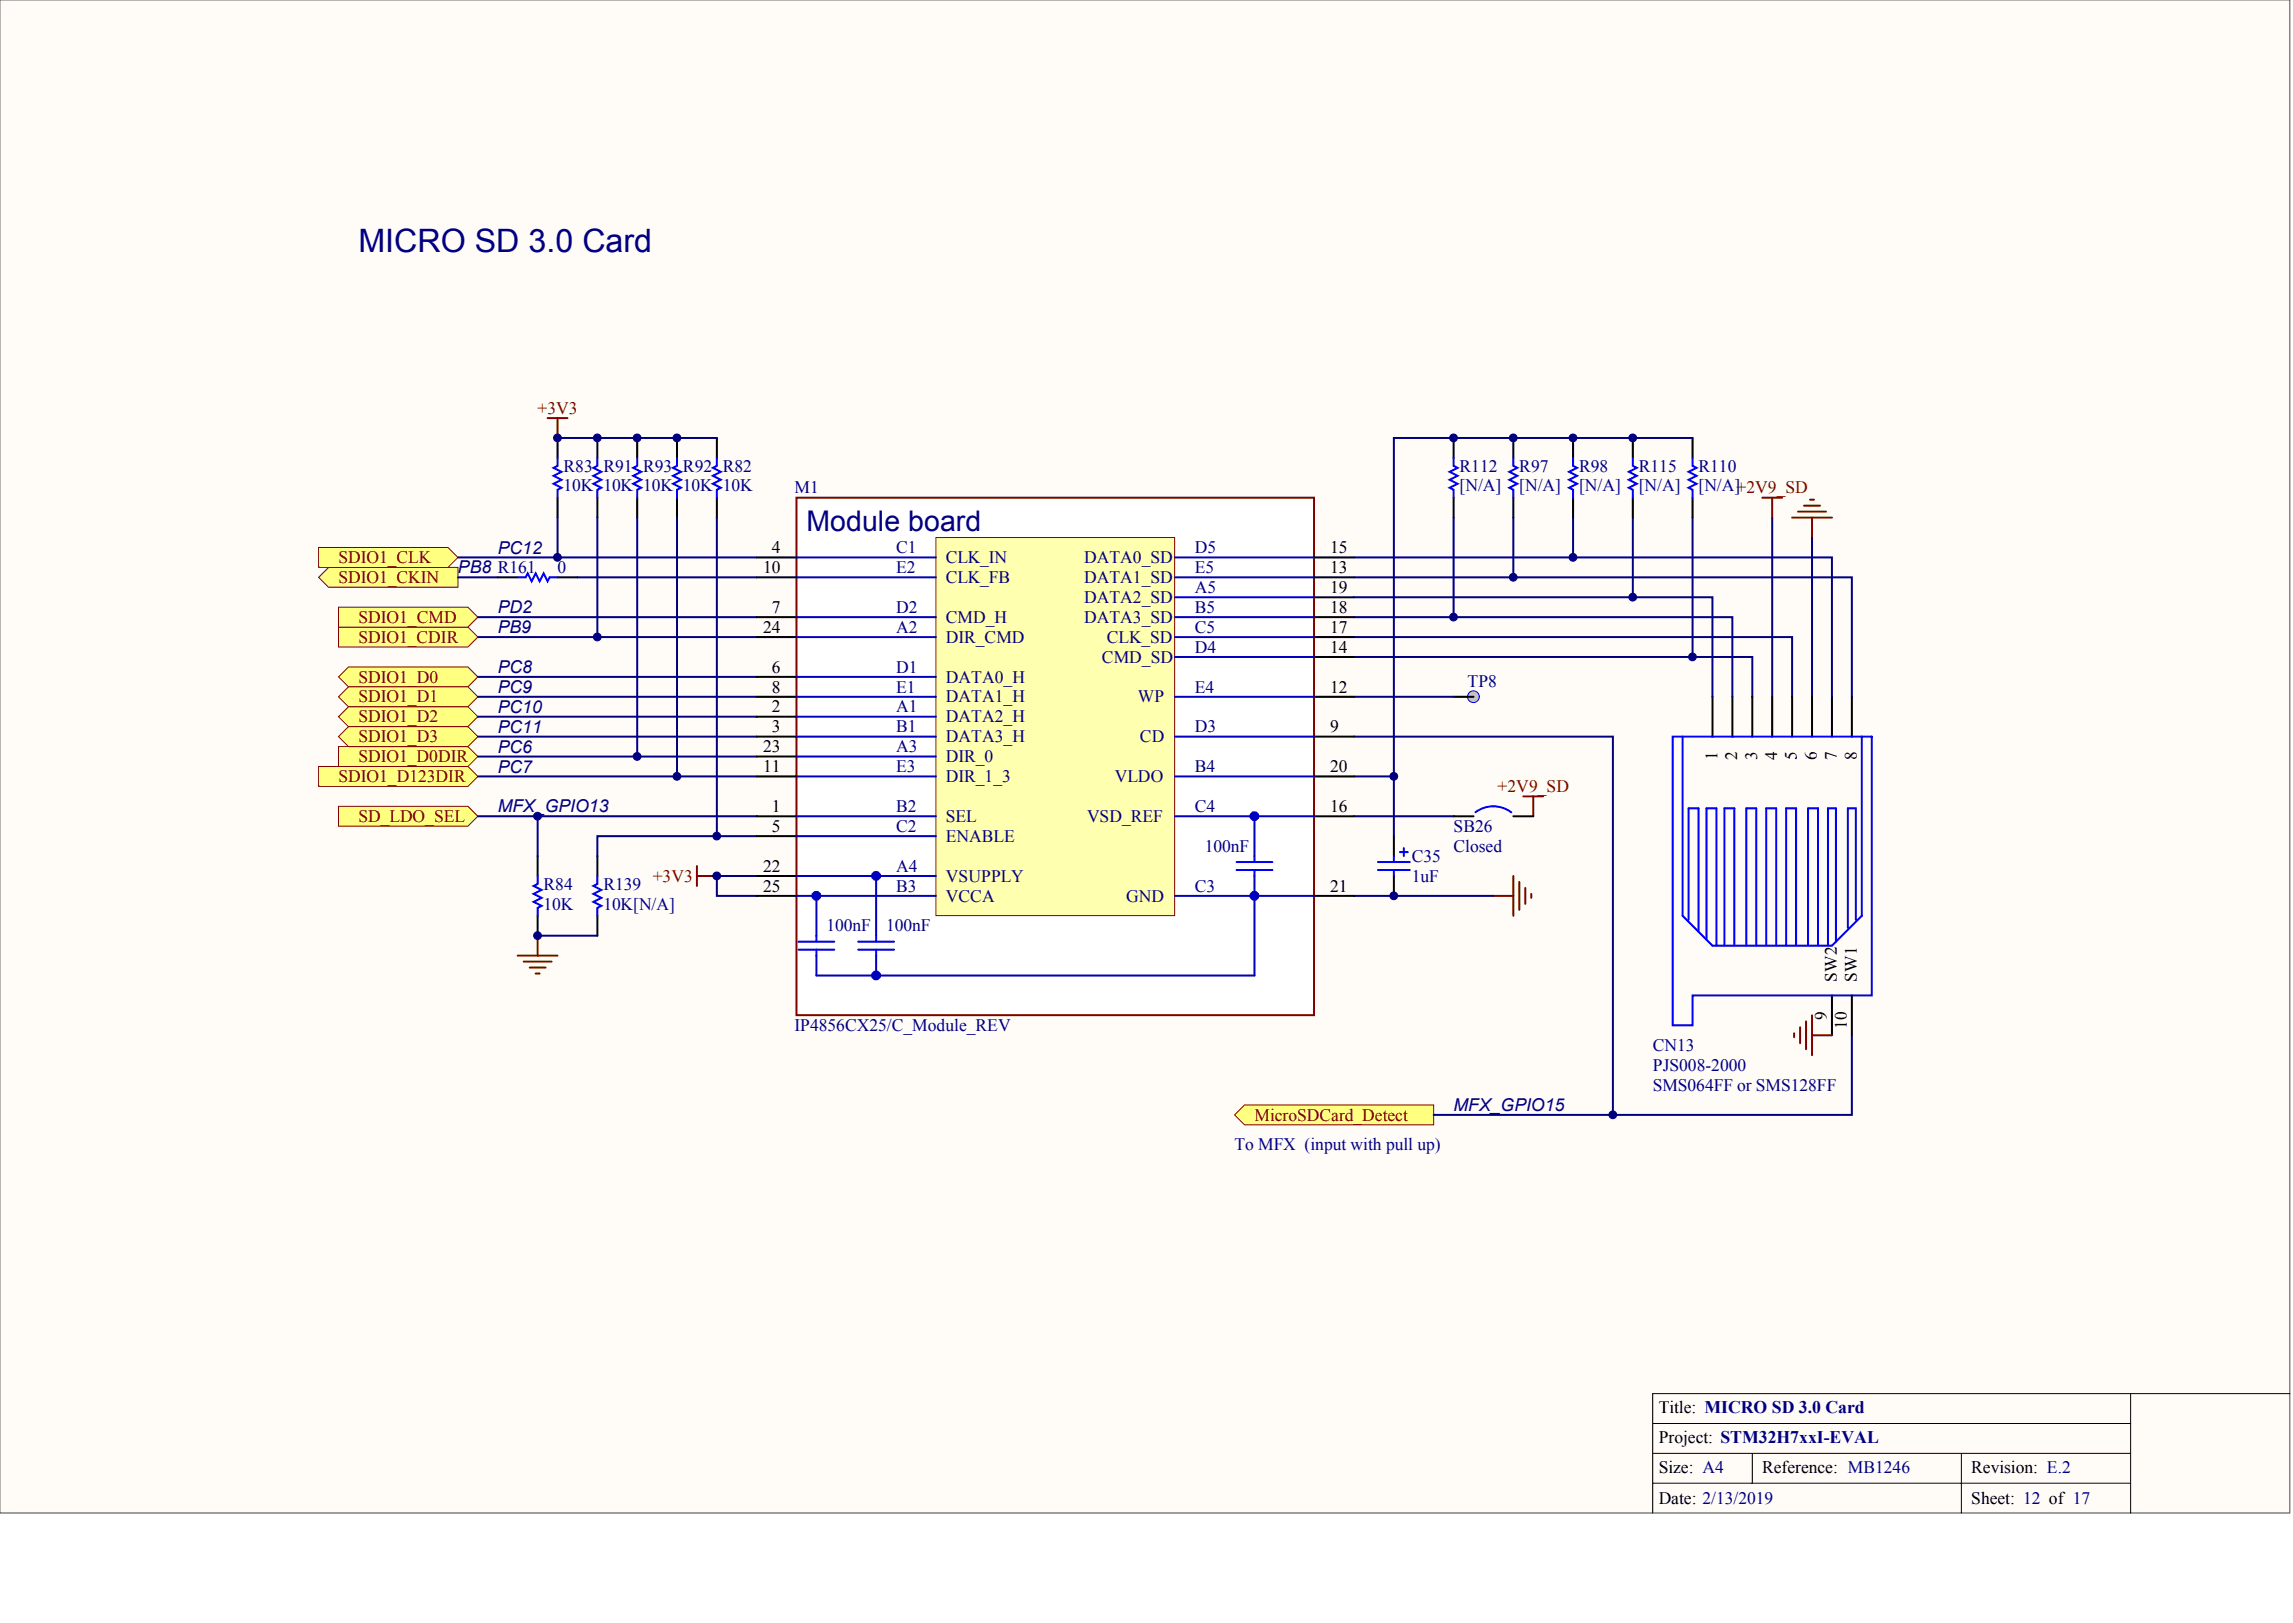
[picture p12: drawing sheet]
<svg xmlns="http://www.w3.org/2000/svg" width="840mm" height="594mm" viewBox="0 0 840 594" stroke-linecap="round" stroke-linejoin="round" font-family="sans-serif">
<defs><g id="words">
<text font-size="11.8" fill="#000080" x="131.2" y="92.3">MICRO SD 3.0 Card</text>
<text font-size="10.4" fill="#000080" x="295.3" y="194.5">Module board</text>
<g font-size="6.5" fill="#000080">
<text x="182.3" y="202.6">PC12</text>
<text x="167.7" y="209.9">PB8 R161</text>
<text x="182.3" y="224.5">PD2</text>
<text x="182.3" y="231.8">PB9</text>
<text x="182.3" y="246.4">PC8</text>
<text x="182.3" y="253.6">PC9</text>
<text x="182.3" y="260.9">PC10</text>
<text x="182.3" y="268.2">PC11</text>
<text x="182.3" y="275.5">PC6</text>
<text x="182.3" y="282.8">PC7</text>
<text x="182.3" y="297.4">MFX_GPIO13</text>
<text x="532.3" y="406.7">MFX_GPIO15</text>
</g>
<g font-size="6.4" fill="#800000">
<text x="196.8" y="151.5">+3V3</text>
<text x="124" y="206.1">SDIO1_CLK</text>
<text x="124" y="213.4">SDIO1_CKIN</text>
<text x="131.2" y="228">SDIO1_CMD</text>
<text x="131.2" y="235.3">SDIO1_CDIR</text>
<text x="131.2" y="249.8">SDIO1_D0</text>
<text x="131.2" y="257.1">SDIO1_D1</text>
<text x="131.2" y="264.4">SDIO1_D2</text>
<text x="131.2" y="271.7">SDIO1_D3</text>
<text x="131.2" y="279">SDIO1_D0DIR</text>
<text x="124" y="286.3">SDIO1_D123DIR</text>
<text x="548.4" y="289.9">+2V9_SD</text>
<text x="131.2" y="300.9">SD_LDO_SEL</text>
<text x="239" y="322.7">+3V3</text>
<text x="459.3" y="410.2">MicroSDCard_Detect</text>
</g>
<g font-size="6.4" fill="#000080">
<text x="206.3" y="172.6">R83 R91 R93 R92 R82</text>
<text x="534.4" y="172.6">R112</text>
<text x="556.3" y="172.6">R97</text>
<text x="578.2" y="172.6">R98</text>
<text x="600.1" y="172.6">R115</text>
<text x="621.9" y="172.6">R110</text>
<text x="206.3" y="179.9">10K</text>
<text x="220.9" y="179.9">10K</text>
<text x="235.5" y="179.9">10K</text>
<text x="250.1" y="179.9">10K</text>
<text x="264.7" y="179.9">10K</text>
<text x="534.4" y="179.9">[N/A]</text>
<text x="556.3" y="179.9">[N/A]</text>
<text x="578.2" y="179.9">[N/A]</text>
<text x="600.1" y="179.9">[N/A]</text>
<text x="621.9" y="179.9">[N/A]+2V9_SD</text>
<text x="290.9" y="180.6">M1</text>
<text x="328.1" y="202.5">C1</text>
<text x="437.5" y="202.5">D5</text>
<text x="204.2" y="209.8">0</text>
<text x="328.1" y="209.8">E2</text>
<text x="346.3" y="206.1">CLK_IN</text>
<text x="396.9" y="206.1">DATA0_SD</text>
<text x="437.5" y="209.8">E5</text>
<text x="346.3" y="213.4">CLK_FB</text>
<text x="396.9" y="213.4">DATA1_SD</text>
<text x="396.9" y="220.7">DATA2_SD</text>
<text x="437.5" y="217">A5</text>
<text x="328.1" y="224.3">D2</text>
<text x="346.3" y="228">CMD_H</text>
<text x="396.9" y="228">DATA3_SD</text>
<text x="437.5" y="224.3">B5</text>
<text x="328.1" y="231.6">A2</text>
<text x="437.5" y="231.6">C5</text>
<text x="346.3" y="235.3">DIR_CMD</text>
<text x="405.3" y="235.3">CLK_SD</text>
<text x="437.5" y="238.9">D4</text>
<text x="403.5" y="242.6">CMD_SD</text>
<text x="328.1" y="246.2">D1</text>
<text x="346.3" y="249.8">DATA0_H</text>
<text x="537.4" y="251.3">TP8</text>
<text x="328.1" y="253.5">E1</text>
<text x="346.3" y="257.1">DATA1_H</text>
<text x="416.7" y="257.1">WP</text>
<text x="437.5" y="253.5">E4</text>
<text x="328.1" y="260.8">A1</text>
<text x="328.1" y="268.1">B1</text>
<text x="346.3" y="264.4">DATA2_H</text>
<text x="437.5" y="268.1">D3</text>
<text x="328.1" y="275.3">A3</text>
<text x="346.3" y="271.7">DATA3_H</text>
<text x="417.4" y="271.7">CD</text>
<text x="346.3" y="279">DIR_0</text>
<text x="328.1" y="282.6">E3</text>
<text x="346.3" y="286.3">DIR_1_3</text>
<text x="408.2" y="286.3">VLDO</text>
<text x="437.5" y="282.6">B4</text>
<text x="328.1" y="297.2">B2</text>
<text x="437.5" y="297.2">C4</text>
<text x="328.1" y="304.5">C2</text>
<text x="346.3" y="300.9">SEL</text>
<text x="398" y="300.9">VSD_REF</text>
<text x="532.3" y="304.5">SB26</text>
<text x="346.3" y="308.1">ENABLE</text>
<text x="441.1" y="311.8">100nF</text>
<text x="532.3" y="311.8">Closed</text>
<text x="516.9" y="315.4">C35</text>
<text x="328.1" y="319.1">A4</text>
<text x="346.3" y="322.7">VSUPPLY</text>
<text x="516.9" y="322.7">1uF</text>
<text x="199" y="325.6">R84</text>
<text x="220.9" y="325.6">R139</text>
<text x="328.1" y="326.4">B3</text>
<text x="437.5" y="326.4">C3</text>
<text x="199" y="332.9">10K</text>
<text x="220.9" y="332.9">10K[N/A]</text>
<text x="346.3" y="330">VCCA</text>
<text x="412.3" y="330">GND</text>
<text x="302.6" y="340.9">100nF</text>
<text x="324.5" y="340.9">100nF</text>
<text x="290.9" y="377.4">IP4856CX25/C_Module_REV</text>
<text x="605.2" y="384.7">CN13</text>
<text x="605.2" y="391.9">PJS008-2000</text>
<text x="605.2" y="399.2">SMS064FF or SMS128FF</text>
<text x="452.1" y="421.1">To MFX (input with pull up)</text>
</g>
<g font-size="6.4">
<text x="282.6" y="202.5">4</text>
<text x="487.1" y="202.5">15</text>
<text x="279.4" y="209.8">10</text>
<text x="487.1" y="209.8">13</text>
<text x="487.1" y="217">19</text>
<text x="282.6" y="224.3">7</text>
<text x="487.1" y="224.3">18</text>
<text x="279.4" y="231.6">24</text>
<text x="487.1" y="231.6">17</text>
<text x="487.1" y="238.9">14</text>
<text x="282.6" y="246.2">6</text>
<text x="282.6" y="253.5">8</text>
<text x="487.1" y="253.5">12</text>
<text x="282.6" y="260.8">2</text>
<text x="282.6" y="268.1">3</text>
<text x="487.1" y="268.1">9</text>
<text x="279.4" y="275.3">23</text>
<text x="279.4" y="282.6">11</text>
<text x="487.1" y="282.6">20</text>
<text x="282.6" y="297.2">1</text>
<text x="487.1" y="297.2">16</text>
<text x="282.6" y="304.5">5</text>
<text x="279.4" y="319.1">22</text>
<text x="279.4" y="326.4">25</text>
<text x="487.1" y="326.4">21</text>
<text x="607.4" y="517.3">Title: MICRO SD 3.0 Card</text>
<text x="607.4" y="528.2">Project: STM32H7xxI-EVAL</text>
<text x="607.4" y="539.3">Size: A4</text>
<text x="645.3" y="539.3">Reference: MB1246</text>
<text x="721.8" y="539.3">Revision: E.2</text>
<text x="607.4" y="550.4">Date: 2/13/2019</text>
<text x="721.8" y="550.4">Sheet: 12 of 17</text>
</g>
<g font-size="6.3">
<text x="628.8" y="278" transform="rotate(-90 628.8 278)">1</text>
<text x="636.1" y="278" transform="rotate(-90 636.1 278)">2</text>
<text x="643.4" y="278" transform="rotate(-90 643.4 278)">3</text>
<text x="650.7" y="278" transform="rotate(-90 650.7 278)">4</text>
<text x="658" y="278" transform="rotate(-90 658 278)">5</text>
<text x="665.3" y="278" transform="rotate(-90 665.3 278)">6</text>
<text x="672.6" y="278" transform="rotate(-90 672.6 278)">7</text>
<text x="679.9" y="278" transform="rotate(-90 679.9 278)">8</text>
<text x="672.6" y="359.3" transform="rotate(-90 672.6 359.3)">SW2</text>
<text x="679.9" y="359.3" transform="rotate(-90 679.9 359.3)">SW1</text>
<text x="668.9" y="373.5" transform="rotate(-90 668.9 373.5)">9</text>
<text x="676.2" y="376.8" transform="rotate(-90 676.2 376.8)">10</text>
</g>
</g></defs>
<path d="M0 0h838.4v553.8h-838.4z" fill="#fffcf8" stroke="#696969" stroke-width=".37"/>
<path d="M780.2 510.1v43.7M838.5 510.1h-233.3v43.7M605.2 521.1h175M605.2 532h175M641.6 532v10.9M718.2 532v21.8M605.2 542.9h175" fill="none" stroke="#000" stroke-width=".37"/>
<path d="M211.4 211.3h65.7M175 233.2h102.1" fill="none" stroke="#000080" stroke-width=".73"/>
<g fill="#ffff80" stroke="#800000" stroke-width=".37">
<path d="M116.7 211.3l3.6-3.6h47.4v7.3h-47.4z" fill-rule="evenodd"/>
<path d="M124 229.6h47.3l3.7 3.6-3.7 3.6h-47.3z" fill-rule="evenodd"/>
<path d="M124 273.3h47.3l3.7 3.6-3.7 3.7h-47.3z" fill-rule="evenodd"/>
</g>
<path d="M175 276.9h102.1" fill="none" stroke="#000080" stroke-width=".73"/>
<path d="M116.7 280.6h54.6l3.7 3.6-3.7 3.7h-54.6z" fill-rule="evenodd" fill="#ffff80" stroke="#800000" stroke-width=".37"/>
<path d="M175 284.2h102.1" fill="none" stroke="#000080" stroke-width=".73"/>
<path d="M124 247.8l3.6-3.7h43.7l3.7 3.7-3.7 3.6h-43.7z" fill-rule="evenodd" fill="#ffff80" stroke="#800000" stroke-width=".37"/>
<path d="M175 247.8h102.1" fill="none" stroke="#000080" stroke-width=".73"/>
<g fill="#ffff80" stroke="#800000" stroke-width=".37">
<path d="M124 255.1l3.6-3.7h43.7l3.7 3.7-3.7 3.6h-43.7z" fill-rule="evenodd"/>
<path d="M124 262.3l3.6-3.6h43.7l3.7 3.6-3.7 3.7h-43.7z" fill-rule="evenodd"/>
</g>
<path d="M175 255.1h102.1M175 262.3h102.1" fill="none" stroke="#000080" stroke-width=".73"/>
<path d="M124 269.6l3.6-3.6h43.7l3.7 3.6-3.7 3.7h-43.7z" fill-rule="evenodd" fill="#ffff80" stroke="#800000" stroke-width=".37"/>
<path d="M175 269.6h102.1" fill="none" stroke="#000080" stroke-width=".73"/>
<path d="M124 222.3h47.3l3.7 3.6-3.7 3.7h-47.3z" fill-rule="evenodd" fill="#ffff80" stroke="#800000" stroke-width=".37"/>
<path d="M175 225.9h102.1" fill="none" stroke="#000080" stroke-width=".73"/>
<path d="M116.7 200.4h47.4l3.6 3.6-3.6 3.7h-47.4z" fill-rule="evenodd" fill="#ffff80" stroke="#800000" stroke-width=".37"/>
<path d="M167.7 204h109.4" fill="none" stroke="#000080" stroke-width=".73"/>
<path d="M262.5 160.3v7.3M262.5 182.2v7.3" fill="none" stroke="#000" stroke-width=".73"/>
<path d="M262.5 167.6v2.9l-1.5 .7 2.9 1.5-2.9 1.5 2.9 1.4-2.9 1.5 2.9 1.4-1.4 .8v2.9" fill="none" stroke="#00f" stroke-width=".73"/>
<path d="M124 295.1h47.3l3.7 3.7-3.7 3.6h-47.3z" fill-rule="evenodd" fill="#ffff80" stroke="#800000" stroke-width=".37"/>
<path d="M656.2 189.5h14.6M658.4 187.3h10.2M660.6 185.1h5.8M662.8 182.9h1.4M663.5 189.5v7.3" fill="none" stroke="#800000" stroke-width=".73"/>
<path d="M648.9 189.5v65.6M663.5 196.8v58.3M495.8 204h175v51.1M495.8 211.3h182.3v43.8M495.8 218.6h131.2v36.5M495.8 233.2h160.4v21.9M495.8 225.9h138.5v29.2M495.8 240.5h145.8v14.6" fill="none" stroke="#000080" stroke-width=".73"/>
<path d="M627 255.1v14.5M634.3 255.1v14.5M641.6 255.1v14.5M648.9 255.1v14.5M656.2 255.1v14.5M663.5 255.1v14.5M670.8 255.1v14.5M678.1 255.1v14.5M670.8 364.4v14.5M678.1 364.4v14.5" fill="none" stroke="#000" stroke-width=".73"/>
<path d="M612.5 269.6h72.9v94.8h-65.6v10.9h-7.3zM616.1 269.6v65.6l10.9 11h43.8l10.9-11v-65.6M618.3 336.7v-40.8h3.6v45.1M679.5 336.7v-40.8h-2.9v43.7M624.9 344v-48.1h3.6v50.3M631.4 346.2v-50.3h3.7v50.3M639.4 346.2v-50.3h3.7v50.3M646.7 346.2v-50.3h3.7v50.3M654 346.2v-50.3h3.7v50.3M662 346.2v-50.3h3.7v50.3M672.2 344.7v-48.8h-2.9v50.3" fill="none" stroke="#00f" stroke-width=".73"/>
<path d="M452.1 408.1l3.6-3.6h69.3v7.2h-69.3z" fill-rule="evenodd" fill="#ffff80" stroke="#800000" stroke-width=".37"/>
<g fill="none" stroke="#000080" stroke-width=".73">
<path d="M204.2 160.3h58.3M218.7 189.5v43.7M233.3 189.5v87.4M247.9 189.5v94.7M262.5 189.5v116.6h14.6M532.3 189.5v36.4M554.1 189.5v21.8M576 189.5v14.5M597.9 189.5v29.1M619.8 189.5v51M495.8 269.6h94.8v138.5M175 298.8h102.1"/>
<path d="M196.9 298.8v14.6M495.8 298.8h36.5M277.1 320.6h-14.6v7.3h14.6M495.8 327.9h51M678.1 378.9v29.2h-153.1"/>
</g>
<g fill="none" stroke="#000" stroke-width=".73">
<path d="M218.7 160.3v7.3M233.3 160.3v7.3M247.9 160.3v7.3M532.3 160.3v7.3M554.1 160.3v7.3M576 160.3v7.3M597.9 160.3v7.3M619.8 160.3v7.3M218.7 182.2v7.3M233.3 182.2v7.3M247.9 182.2v7.3M532.3 182.2v7.3"/>
<path d="M554.1 182.2v7.3M576 182.2v7.3M597.9 182.2v7.3M619.8 182.2v7.3M532.3 298.8h7.2M554.1 298.8h7.3M196.9 313.4v7.2M510.4 306.1v7.3M196.9 335.2v7.3M510.4 320.6v7.3"/>
</g>
<g fill="none" stroke="#00f" stroke-width=".73">
<path d="M218.7 167.6v2.9l-1.4 .7 2.9 1.5-2.9 1.5 2.9 1.4-2.9 1.5 2.9 1.4-1.5 .8v2.9M233.3 167.6v2.9l-1.4 .7 2.9 1.5-2.9 1.5 2.9 1.4-2.9 1.5 2.9 1.4-1.5 .8v2.9M247.9 167.6v2.9l-1.5 .7 3 1.5-3 1.5 3 1.4-3 1.5 3 1.4-1.5 .8v2.9M532.3 167.6v2.9l1.4 .7-2.9 1.5 2.9 1.5-2.9 1.4 2.9 1.5-2.9 1.4 1.5 .8v2.9M554.1 167.6v2.9l1.5 .7-2.9 1.5 2.9 1.5-2.9 1.4 2.9 1.5-2.9 1.4 1.4 .8v2.9M576 167.6v2.9l1.5 .7-3 1.5 3 1.5-3 1.4 3 1.5-3 1.4 1.5 .8v2.9M597.9 167.6v2.9l1.4 .7-2.9 1.5 2.9 1.5-2.9 1.4 2.9 1.5-2.9 1.4 1.5 .8v2.9M619.8 167.6v2.9l1.4 .7-2.9 1.5 2.9 1.5-2.9 1.4 2.9 1.5-2.9 1.4 1.5 .8v2.9M540.3 297.3a10.9 10.9 0 0 1 13.1 0M504.5 315.5h11.7M504.5 318.5h11.7M510.4 313.4v2.1"/>
<path d="M510.4 318.5v2.1M512.6 311.9h2.9M514 310.4v3M196.9 320.6v3l-1.5 .7 2.9 1.4-2.9 1.5 2.9 1.5-2.9 1.4 2.9 1.5-1.4 .7v2.9"/>
</g>
<g fill="none" stroke="#800000" stroke-width=".73">
<path d="M200.5 153h7.3M204.2 153v7.3M645.3 182.2h7.3M648.9 182.2v7.3M557.8 291.5h7.3M561.4 291.5v7.3M255.2 317v7.3M255.2 320.6h7.3M546.8 327.9h7.3M554.1 320.6v14.6M556.3 322.8v10.2M558.5 325v5.8"/>
<path d="M560.7 327.2v1.5M189.6 349.8h14.6M191.8 352h10.2M193.9 354.2h5.9M196.1 356.4h1.5M196.9 342.5v7.3M656.9 378.2v1.5M659.1 376v5.9M661.3 373.8v10.2M663.5 371.7v14.5M663.5 378.9h7.3"/>
</g>
<circle cx="539.5" cy="255" r="2.15" fill="#c0c0c0" stroke="#00f" stroke-width=".37"/>
<path d="M204.2 160.3v7.3M204.2 182.2v7.3M532.3 255.1h7.2" fill="none" stroke="#000" stroke-width=".73"/>
<path d="M619.8 160.3h-109.4v123.9M204.2 189.5v14.5M495.8 255.1h36.5M495.8 284.2h14.6v21.9" fill="none" stroke="#000080" stroke-width=".73"/>
<path d="M204.2 167.6v2.9l-1.5 .7 2.9 1.5-2.9 1.5 2.9 1.4-2.9 1.5 2.9 1.4-1.4 .8v2.9" fill="none" stroke="#00f" stroke-width=".73"/>
<path d="M291.6 182.2h189.5v189.4h-189.5z" fill="#fff" stroke="#800000" stroke-width=".73"/>
<path d="M342.7 196.8h87.4v138.3h-87.4z" fill="#ffffb0" stroke="#800000" stroke-width=".37"/>
<g fill="none" stroke="#000" stroke-width=".73">
<path d="M182.3 211.3h7.3M204.2 211.3h7.2M277.1 204h14.5M277.1 211.3h14.5M481.2 204h14.6M481.2 218.6h14.6M481.2 211.3h14.6M277.1 225.9h14.5M277.1 233.2h14.5M481.2 225.9h14.6M481.2 233.2h14.6M277.1 255.1h14.5"/>
<path d="M277.1 247.8h14.5M481.2 255.1h14.6M481.2 240.5h14.6M277.1 269.6h14.5M277.1 276.9h14.5M277.1 262.3h14.5M481.2 269.6h14.6M277.1 298.8h14.5M277.1 284.2h14.5M481.2 298.8h14.6M481.2 284.2h14.6M218.7 313.4v7.2"/>
<path d="M277.1 306.1h14.5M218.7 335.2v7.3M277.1 327.9h14.5M277.1 320.6h14.5M481.2 327.9h14.6"/>
</g>
<g fill="none" stroke="#00f" stroke-width=".73">
<path d="M189.6 211.3h2.9l.7-1.4 1.5 2.9 1.4-2.9 1.5 2.9 1.4-2.9 1.5 2.9 .7-1.5h3M452.8 315.5h13.1M452.8 318.5h13.1M459.3 313.4v2.1M459.3 318.5v2.1M218.7 320.6v3l-1.4 .7 2.9 1.4-2.9 1.5 2.9 1.5-2.9 1.4 2.9 1.5-1.5 .7v2.9M292.4 344.7h13.1M292.4 347.6h13.1M298.9 342.5v2.2M298.9 347.6v2.2M314.2 344.7h13.2M314.2 347.6h13.2"/>
<path d="M320.8 342.5v2.2M320.8 347.6v2.2"/>
</g>
<g fill="none" stroke="#0000bf" stroke-width=".73">
<path d="M291.6 211.3h51.1M291.6 204h51.1M430.2 211.3h51M430.2 204h51M430.2 218.6h51M291.6 233.2h51.1M291.6 225.9h51.1M430.2 233.2h51M430.2 225.9h51M291.6 255.1h51.1M291.6 247.8h51.1M430.2 255.1h51"/>
<path d="M430.2 240.5h51M291.6 276.9h51.1M291.6 269.6h51.1M291.6 262.3h51.1M430.2 269.6h51M291.6 298.8h51.1M291.6 284.2h51.1M430.2 298.8h51M430.2 284.2h51M459.3 298.8v14.6M291.6 306.1h51.1M291.6 327.9h51.1"/>
<path d="M291.6 320.6h51.1M298.9 327.9v14.6M320.8 320.6v21.9M430.2 327.9h51M459.3 320.6v36.5h-160.4v-7.3M320.8 349.8v7.3"/>
</g>
<g fill="#0000bf" stroke="#0000bf" stroke-width="2.2">
<circle cx="320.8" cy="320.6" r=".69"/>
<circle cx="298.9" cy="327.9" r=".69"/>
<circle cx="320.8" cy="357" r=".69"/>
<circle cx="459.3" cy="327.9" r=".69"/>
<circle cx="459.3" cy="298.7" r=".69"/>
</g>
<path d="M167.7 211.3h14.6M262.5 306.1h-43.8v7.3M196.9 342.5h21.8" fill="none" stroke="#000080" stroke-width=".73"/>
<g fill="#000080" stroke="#000080" stroke-width=".37">
<circle cx="196.8" cy="342.5" r="1.42"/>
<circle cx="196.8" cy="298.7" r="1.42"/>
<circle cx="204.1" cy="204" r="1.42"/>
<circle cx="204.1" cy="160.3" r="1.42"/>
<circle cx="218.7" cy="233.2" r="1.42"/>
<circle cx="218.7" cy="160.3" r="1.42"/>
<circle cx="233.3" cy="276.9" r="1.42"/>
<circle cx="233.3" cy="160.3" r="1.42"/>
<circle cx="247.9" cy="284.2" r="1.42"/>
<circle cx="247.9" cy="160.3" r="1.42"/>
<circle cx="262.4" cy="320.6" r="1.42"/>
<circle cx="262.4" cy="306" r="1.42"/>
<circle cx="510.3" cy="327.9" r="1.42"/>
<circle cx="510.3" cy="284.2" r="1.42"/>
<circle cx="532.2" cy="225.9" r="1.42"/>
<circle cx="532.2" cy="160.3" r="1.42"/>
<circle cx="554.1" cy="211.3" r="1.42"/>
<circle cx="554.1" cy="160.3" r="1.42"/>
<circle cx="576" cy="204" r="1.42"/>
<circle cx="576" cy="160.3" r="1.42"/>
<circle cx="590.5" cy="408.1" r="1.42"/>
<circle cx="597.8" cy="218.6" r="1.42"/>
<circle cx="597.8" cy="160.3" r="1.42"/>
<circle cx="619.7" cy="240.4" r="1.42"/>
</g>
<use href="#words"/>
</svg>
